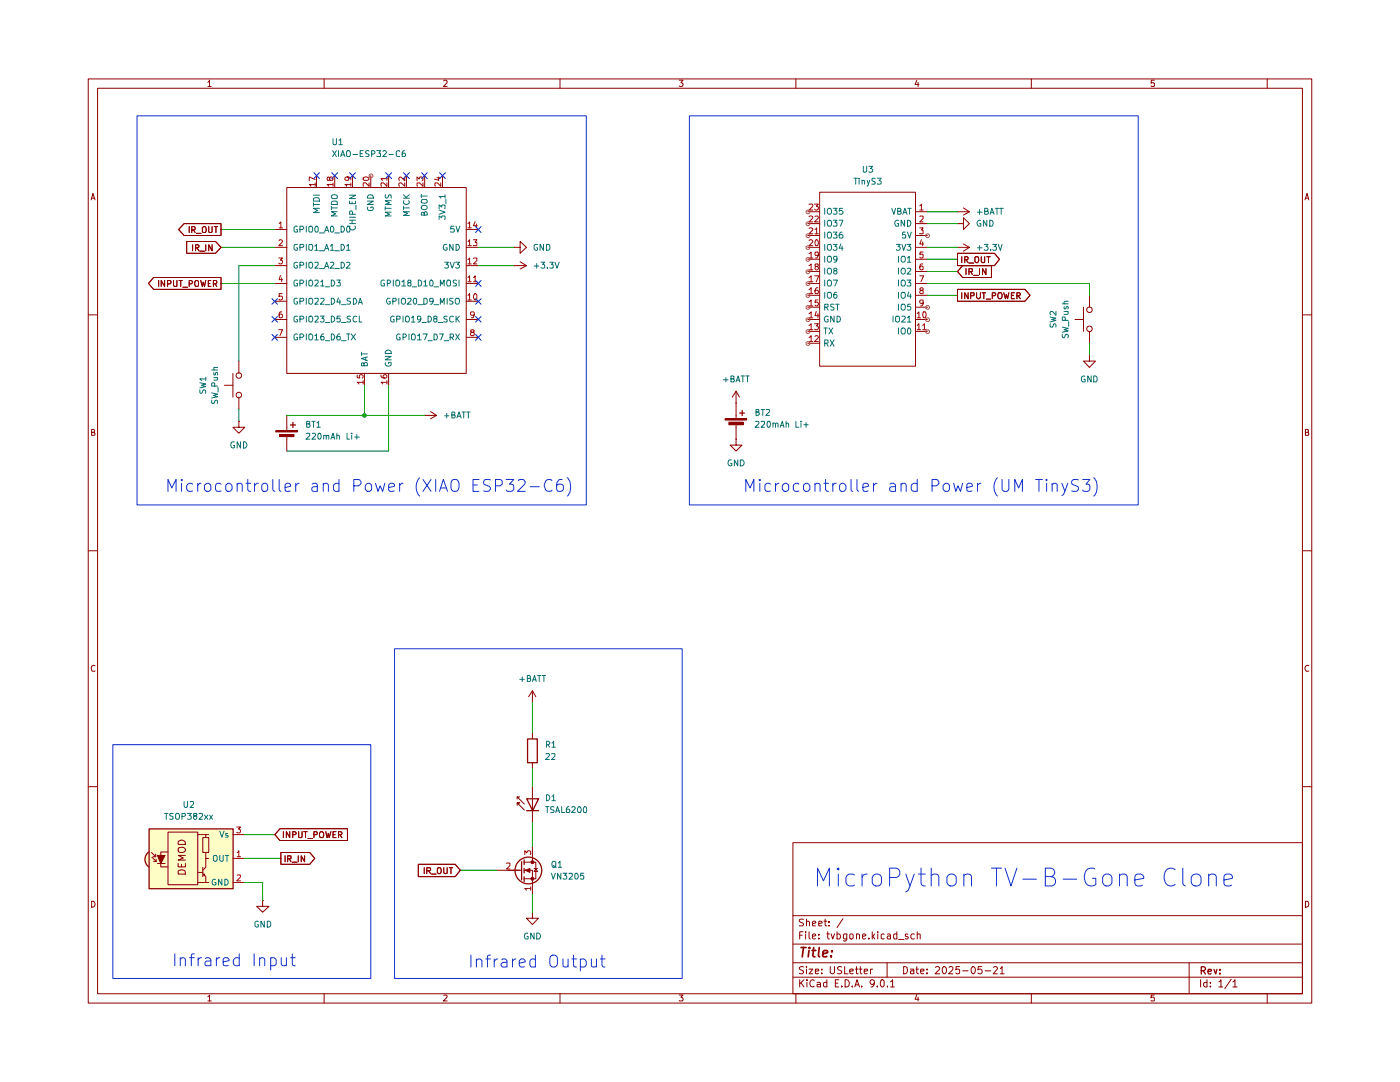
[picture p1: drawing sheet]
<svg xmlns="http://www.w3.org/2000/svg" width="279mm" height="216mm" viewBox="0 0 279 216" stroke-linecap="round" stroke-linejoin="round" font-family="sans-serif">
<g fill="none" stroke="#8e0000" stroke-width=".2">
<path d="M17.6 15.7h244.2v184.5h-244.2zM19.5 17.6h240.4v180.7h-240.4zM41.5 16.4l.3-.4v1.3M41.5 17.3h.7M64.7 15.7v1.9M88.6 16.2l.4-.2 .2 .1v.3l-.7 .9h.7M111.8 15.7v1.9M135.6 16h.7l-.4 .5 .3 .1 .1 .2-.1 .4h-.6M158.8 15.7v1.9M183 16l-.4 .8h.8M183.2 16.4v.9M205.8 15.7v1.9"/>
<path d="M230.4 16h-.6l-.1 .6h.7v.6h-.7M252.9 15.7v1.9M18.2 39.9l.3-1.3 .5 1.3M18.3 39.5h.6M260.4 39.9l.5-1.3 .3 1.3M260.5 39.5h.6M17.6 62.8h1.9M259.9 62.8h1.9M18.3 86.3l.5-.1v-.4l-.5-.1v1.2h.5l.2-.4-.4-.2M260.5 86.3l.6-.1v-.4l-.6-.1v1.2h.6l.1-.4-.3-.2M17.6 109.9h1.9M259.9 109.9h1.9"/>
<path d="M19 132.8h-.3a.67 .67 0 0 0-.5 .5 .67 .67 0 0 0 .3 .6h.5M261.2 132.8a.61 .61 0 0 0-.8 .4 .61 .61 0 0 0 .3 .7h.5M17.6 157h1.9M259.9 157h1.9M18.3 179.8h.4a.66 .66 0 0 1 .2 .8 .66 .66 0 0 1-.6 .4zM158.2 168.1h101.7v30.2h-101.7zM260.5 179.8h.4a.66 .66 0 0 1 .3 .8 .66 .66 0 0 1-.7 .4zM41.5 198.9l.3-.4v1.2M41.5 199.7h.7M64.7 198.3v1.9M88.6 198.6l.4-.1 .2 .4-.7 .8h.7M111.8 198.3v1.9"/>
<path d="M135.6 198.5h.7l-.4 .5 .4 .2v.4l-.2 .1-.5-.1M158.2 195h101.7M158.2 192.1h101.7M158.2 188.4h101.7M158.2 182.7h101.7M158.8 198.3v1.9M159.6 195.5v1.4M159.6 186.6h.5M159.9 196.1l.5 .8M160.3 185.9h-.7v1.5M160.4 193a.6 .6 0 0 0-.9 .1l.2 .4 .7 .4-.3 .4-.6-.1M160.4 183.5h-.8l-.1 .3 .7 .3 .2 .4-.2 .2h-.7"/>
<path d="M160.4 195.5l-.8 .8M160.8 185.9v.1M160.8 186.4v1M161 192.9v.1M161 184l.1-.2 .4 .1v.8M161 183.4v1.3M161 193.4v.9M161 195.5v.2M161 196v.9M161.5 193.4h.7l-.7 .9h.7M161.5 185.9v1.2l.2 .3M162.1 186.9l.7-.2-.2-.3h-.4l-.1 .7 .3 .3 .3-.1"/>
<path d="M162.1 184.3l.7-.2-.2-.3-.4 .1-.1 .7 .1 .1h.5M162.5 195.7a.55 .55 0 0 0-.7 0 .55 .55 0 0 0-.2 .6l.3 .5 .3 .1 .3-.1M162.7 193.8l.7-.1-.1-.3h-.6v.8h.6M163.1 196.1l.4-.1 .2 .2v.7M163.4 187.2v.2M163.4 186.4v.2M163.4 184.3l.7-.2-.1-.2h-.6v.8h.6M163.7 196.3l-.6 .1v.4h.6M164 194.1v.2M164 193.4v.1M164.4 183.8h.6M164.7 183.4v1.2l.1 .1h.2"/>
<path d="M165 196.1l-.4-.1-.3 .3 .1 .5h.6M165 195.5v1.4M165 186.4h.5M165.2 185.9v1.2l.2 .3h.1M165.4 184.7h.1M165.4 183.9v.2M165.7 192.9v1.2l.3 .2h.3l.2-.2v-1.2M165.9 186.4l.3 1 .3-1M166.7 196.2h.5M167 186.4h.5l.2 .3-.1 .6h-.6M167 185.9v1.5M167.4 195.5h-.7v1.4h.7"/>
<path d="M168 196.8v.1M168 193l-.6-.1-.3 .2a.74 .74 0 0 0 .8 .6l.1 .4a.6 .6 0 0 1-.9 .1M168.2 183.3l-1.2 1.8M168.6 192.9v1.4h.6M168.7 195.5a.73 .73 0 0 1 .8 .7 .73 .73 0 0 1-.8 .7zM169 186.4v1.1a.45 .45 0 0 1-.7 .2M169 186.4h-.4l-.3 .1v.7l.3 .2 .4-.1M169.6 193.8l.7-.1v-.3h-.6l-.1 .1 .1 .7h.6M169.6 186.5l.2-.1 .5 .1-.1 .8-.4 .1-.2-.2zM170.1 196.8v.1M170.6 196.9l.4-1.4 .5 1.4M170.7 193.4h.6"/>
<path d="M170.7 196.5h.7M170.9 192.9v1.3l.4 .1M170.9 186.5v-.1a.36 .36 0 0 1 .6 .2v.8M170.9 186.4v1M171.5 193.4h.5M171.7 192.9v1.2l.2 .2h.1M172 196.8v.1M172.1 186.9l.7-.2-.1-.3h-.4l-.2 .2 .1 .7h.5M172.5 193.8l.6-.1v-.3h-.5l-.1 .1 .1 .7h.5M173.4 187.2v.2M173.7 193.4v.9M174.1 185.9v1.5"/>
<path d="M174.2 193.4h-.3l-.2 .2M174.2 186.8l.4 .6M174.5 196.1l-.2 .2-.4 .1-.2-.3v-.4l.2-.2h.3l.3 .2-.1 .9-.3 .3h-.3M174.6 186.4l-.5 .5M175.1 196.8v.1M175.2 185.9v.1M175.2 186.4v1M175.9 195.6l.3-.1 .2 .2v1l-.2 .2a.78 .78 0 0 1-.6-.5 .78 .78 0 0 1 .3-.8zM176.4 186.4h-.3l-.2 .1v.7l.2 .2 .3-.1M177 192.1v2.9M177.1 196.8v.1M177.1 186.4h.5l.1 1"/>
<path d="M177.7 195.9l.4-.4v1.4M177.7 186.7l-.5 .1-.2 .2 .2 .4 .5-.1M177.7 196.9h.8M179 186.4h-.4l-.3 .3 .1 .6h.6M179 185.9v1.5M179.3 187.5h1.1M180.3 192.9h.4a.81 .81 0 0 1 .3 1.1l-.3 .3h-.4zM181.2 186.4h-.5v.4l.6 .2-.3 .4-.3-.1M181.7 193.4h.6l.1 .9M182.4 193.7l-.7 .1v.4h.7M182.5 186.4h-.5a.6 .6 0 0 0 0 1l.5-.1M182.8 193.4h.5"/>
<path d="M183 198.5l-.4 .9h.8M183 192.9v1.2l.3 .2M183 186.5l.3-.1h.3v1M183 185.9v1.5M183.2 199v.7M183.7 193.8l.7-.1-.1-.3h-.5l-.1 .1 .1 .7h.5M185 194.1v.2M185 193.4v.1M186.7 193l.6-.1 .2 .4-.9 1h.9M188.2 193l.2-.1a.75 .75 0 0 1 .5 .7 .75 .75 0 0 1-.5 .7 1.01 1.01 0 0 1-.2-1.3zM189.4 193l.2-.1 .5 .1 .1 .5-.9 .8h.9M191.5 192.9h-.7v.6l.1-.1 .5 .1 .1 .6-.2 .2h-.4l-.1-.2"/>
<path d="M192.1 193.7h1.1M194.1 192.9a.75 .75 0 0 1 .6 .7 .75 .75 0 0 1-.6 .7 .92 .92 0 0 1 0-1.4zM195.9 192.9h-.7v.6l.5-.1 .3 .3v.4l-.3 .2-.5-.2M196.6 193.7h1.1M198.3 193l.2-.1h.3l.2 .1 .1 .3-.9 1h.9M199.6 193.3l.4-.4v1.4M199.6 194.3h.8M205.8 198.3v1.9M230.4 198.5h-.6l-.1 .6 .2-.1h.3l.2 .1v.5h-.7M237.3 192.1v6.2M239.6 195.5v1.4M240.9 196.1l-.4-.1-.3 .3v.4l.3 .2 .4-.1"/>
<path d="M240.9 195.5v1.4M241.6 196.8v.1M241.6 196.1v.1M243.2 195.9l.5-.4v1.4M243.2 196.9h.8M245.7 195.4l-1.3 1.9M246 195.9l.5-.4v1.4M246 196.9h.9M252.9 198.3v1.9"/>
</g>
<path d="M239.7 193.7h.6l.3-.3v-.2l-.3-.3h-.6v1.5M240.1 193.7l.5 .7M241.1 193.8h.7l-.1-.4h-.5l-.1 .2 .1 .7h.5M242.3 193.4l.3 1 .3-1M243.5 194.2v.2M243.5 193.4v.2" fill="none" stroke="#8e0000" stroke-width=".25"/>
<path d="M159.9 189.1h1M160.4 189.1l-.3 1.8M161.5 189.7l-.2 1.2M161.5 189.1v.1M162.1 189.7h.7M162.4 189.1l-.2 1.6 .1 .1 .3 .1M163.5 189.1l-.2 1.6 .3 .2M164.3 190.3l.9-.2-.1-.4a.6 .6 0 0 0-.8 .2v.9h.7M165.9 190.8v.1M166 189.7v.2" fill="none" stroke="#8e0000" stroke-width=".34"/>
<g fill="#fefdc6">
<path d="M29.4 170.2l.2-.2 1.1 1.4-1.1 1.5a1.85 1.85 0 0 1-.2-2.7z"/>
<path d="M29.7 165.4h16.8v11.9h-16.8z"/>
</g>
<g fill="none" stroke="#8e0000" stroke-width=".2">
<path d="M57.2 37.4h35.8v37.1h-35.8zM63.2 35.1v2.3M66.8 35.1v2.3M70.4 35.1v2.3M74 35.1v2.3M77.6 35.1v2.3M81.1 35.1v2.3M84.8 35.1v2.3M88.3 35.1v2.3M163.6 38.4h19.1v34.7h-19.1zM30.6 55.4h13.5v2.3h-13.5l-1-1.1zM31.7 56v1.1"/>
<path d="M32.9 56v1.1l-.7-1.1v1.1M33.4 56.6h.6l.1-.1v-.4l-.1-.1h-.6v1.1M34.6 56v1l.2 .1h.5v-1.1M35.7 56h.7M36.1 56v1.1M36.5 57.3h.9M36.7 44.6h7.4v2.4h-7.4l-1.1-1.2zM37.3 48.2h5.7l1.1 1.2-1.1 1.1h-5.7zM37.8 56.6h.4l.2-.4-.2-.2h-.4v1.1M37.8 45.2v1.2M38.3 45.9h.5l.1-.2v-.3l-.1-.2h-.5v1.2M38.4 48.9v1.1"/>
<path d="M38.6 45.9l.3 .5M38.9 56.1l.2-.1 .5 .1v.9l-.1 .1h-.5l-.1-.3zM39 49.4h.6l.1-.4-.2-.1h-.5v1.1M39.2 46.6h.9M39.3 49.4l.4 .6M39.9 50.1h.9M40 56l.4 1.1 .2-.8 .2 .8 .3-1.1M40.4 45.4l.5-.2a.86 .86 0 0 1 .1 1.2h-.4l-.2-.2zM41.1 48.9v1.1M41.6 56.6h.3M41.7 45.2v1.2h.5l.1-1.2M42.1 56h-.5v1.1h.5"/>
<path d="M42.3 48.9v1.1l-.6-1.1v1.1M42.6 56.6h.5l.2-.1v-.4l-.2-.1h-.5v1.1M42.8 45.2h.6M42.9 56.6l.4 .5M43.1 45.2v1.2M54.9 56.6h2.3M54.9 53h2.3M54.9 45.8h2.3M54.9 49.4h2.3M93 56.6h2.5M93 53h2.5M93 45.8h2.5"/>
<path d="M93 49.4h2.5M102.6 53h.1M102.6 49.4h1.2v-1.2l1.3 1.2-1.3 1.1v-1.1M102.6 49.4h.1M102.6 53h2.5M103.8 52.2l1.3 .8M105.1 53l-1.3 .7M161.2 56.6h2.4M161.2 49.4h2.4M161.2 58.9h2.4M161.2 42.2h2.4M161.2 44.6h2.4"/>
<path d="M161.2 47h2.4M161.2 51.7h2.4M161.2 54.2h2.4M182.7 56.6h2.4M182.7 49.4h2.4M182.7 58.9h2.4M182.7 42.2h2.4M182.7 44.6h2.4M182.7 47h2.4M182.7 51.7h2.4M182.7 54.2h2.4M191.1 57.7h13.5l1 1.2-1 1.2h-13.5z"/>
<path d="M191.1 50.5h7.4l1 1.2-1 1.3h-7.4zM191.1 44.6h1.2v-1.2l1.2 1.2-1.2 1.2v-1.2M191.1 44.6h.1M191.1 49.4h.1M191.1 42.2h.1M191.1 49.4h2.4M191.1 42.2h2.4M191.9 51.2v1.2M191.9 58.4v1.2M192.1 53h5.8v2.4h-5.8l-1-1.2zM192.3 48.7l1.2 .7M192.3 41.5l1.2 .7"/>
<path d="M192.5 51.8h.5l.2-.4-.2-.2h-.5v1.2M192.8 51.8l.4 .6M192.8 53.6v1.2M193.2 58.4v1.2l-.7-1.2v1.2M193.4 54.2h.6l.1-.5-.7-.1v1.2M193.4 52.5h.9M193.5 49.4l-1.2 .7M193.5 42.2l-1.2 .7M193.7 59l.7-.1v-.4l-.7-.1v1.2M193.7 54.2l.4 .6M194.3 54.9h.9M194.7 51.2h.5v.2a.65 .65 0 0 1-.4 1l-.2-.2v-.8z"/>
<path d="M194.9 58.4v1l.3 .2h.2l.3-.2v-1M195.5 53.6v1.2M195.8 51.2v1l.3 .2 .4-.1v-1.1M196 58.4h.7M196.3 58.4v1.2M196.8 53.6v1.2l-.7-1.2v1.2M196.8 59.7h.9M196.9 51.2h.7M197.3 51.2v1.2M198 59l.6-.1 .1-.3-.2-.2h-.5v1.2M199.3 58.4h.5a.77 .77 0 0 1-.2 1.2l-.3-.1a.87 .87 0 0 1 0-1.1zM200.3 58.4l.4 1.2 .1-.8 .3 .8 .2-1.2"/>
<path d="M201.8 58.9h.5M202.4 58.4h-.6v1.2h.6M202.9 59l.6-.1 .1-.3-.1-.2h-.6v1.2M203.2 59l.4 .6M217.4 58.9v2.4M44.8 76.9h1.7M46.5 74.5v4.7M47.7 72.1v2.4M47.7 79.2v2.4M54.9 60.1h2.3M54.9 63.8h2.3M54.9 67.3h2.3"/>
<path d="M72.7 74.5v2.4M77.6 74.5v2.4M93 60.1h2.5M93 63.8h2.5M93 67.3h2.5M161.2 63.8h2.4M161.2 61.3h2.4M161.2 66.1h2.4M161.2 68.5h2.4M182.7 63.8h2.4M182.7 61.3h2.4M182.7 66.1h2.4"/>
<path d="M214.5 63.8h1.7M216.2 61.3v4.8M217.4 70.9v1.2h1.2l-1.2 1.2-1.2-1.2h1.2M217.4 70.9h.1M217.4 66.1v2.4M47.7 84.1v1.2h1.2l-1.2 1.1-1.2-1.1h1.2M47.7 84.1h.1M55 85.9h4.4v.3h-4.4zM55.8 86.7h2.9v.4h-2.9zM57.2 82.9v3M57.2 87v3M84.8 82.9h.1"/>
<path d="M84.8 82.9h2.3M85.9 82.1l1.2 .8M87.1 82.9l-1.2 .7M30.2 170.1l.9 .8M30.3 171l.9 .9M30.6 170.9h.5M30.6 171.9h.6M31.1 170.4v.5M31.2 171.4v.5M39.5 166.5h1.6M39.5 176.1h1.6M55.9 165.4h13.4v2.3h-13.4l-1-1.2z"/>
<path d="M56.6 165.9v1.2M57.8 165.9v1.2l-.7-1.2v1.2M58.4 166.5h.5l.2-.1-.1-.4-.6-.1v1.2M59.6 165.9l.1 1.2h.4l.2-.1v-1.1M60.6 165.9h.7M61 165.9v1.2M61.5 167.3h.9M62.7 166.5h.5v-.5l-.5-.1v1.2M63.8 166.1l.3-.2 .3 .1a.87 .87 0 0 1 0 1.1h-.5l-.1-.3zM65 165.9l.3 1.2 .2-.8 .2 .8 .3-1.2M66.5 166.5h.4M67.1 165.9h-.6v1.2h.6"/>
<path d="M67.6 166.5h.5l.1-.1v-.4l-.6-.1v1.2M67.8 166.5l.4 .6"/>
<circle cx="47.7" cy="78.8" r=".55"/>
<circle cx="47.7" cy="74.9" r=".55"/>
<circle cx="217.4" cy="65.6" r=".55"/>
<circle cx="217.4" cy="61.8" r=".55"/>
</g>
<g fill="none" stroke="#b10000" stroke-width=".2">
<path d="M62.9 36.8h-1.2l.4 .4M62.9 35.8l-1.2-.5v.8M62.9 36.5v.7M65.8 35.6l.2-.3 .4 .1 .1 .2-.1 .4h-.5l-.2-.6h-.3v.6h.3l.1-.2M66.5 36.8h-1.2l.3 .4M66.5 36.5v.7M69.3 35.3l.3 .3-.1 .4h-.5l-.2-.4a.81 .81 0 0 1 1.2 0v.3M70 36.8h-1.2l.4 .2v.2M70 36.5v.7M72.5 35.5a.75 .75 0 0 1 1.2 .2l-.3 .3h-.8l-.1-.2zM73.7 36.5v.7l-.7-.7-.5 .1 .1 .6M77.2 36.5v.7l-.7-.7h-.4v.7"/>
<path d="M77.2 35.6h-1.2l.4 .4M77.2 35.3v.7M80.8 36.5v.7l-.7-.7h-.3l-.2 .2v.3l.2 .2M80.8 35.3v.8l-.9-.8-.3 .3 .2 .4M83.2 36.1v-.8l.5 .4v-.3l.5-.1 .2 .3v.3l-.2 .2M84.4 36.5v.7l-.7-.7-.5 .1 .1 .6M87.2 35.5h.8M87.5 35.3v.7l-.8-.3M88 36.5v.7l-.7-.7h-.4v.7M55.6 51.5h.8l-.4 .4 .3 .1 .1 .4-.3 .3h-.3l-.2-.2M55.7 44.6l.3-.3v1.2M55.7 48l.4-.2 .3 .4-.8 .8h.8"/>
<path d="M55.7 45.5h.7M56 54.9l-.3 .9h.7M56.2 55.5v.7M56.3 58.6h-.6v.6l.5-.1 .2 .2v.3l-.3 .3-.4-.2M93.4 44.6l.3-.3v1.2M93.4 48.2l.3-.4v1.2M93.4 51.8l.3-.3v1.2M93.4 55.4l.3-.4v1.2M93.4 58.9l.3-.3v1.3M93.4 45.5h.7M93.4 49h.7M93.4 52.7h.7"/>
<path d="M93.4 56.2h.7M93.4 59.9h.7M94.5 47.8h.7l-.4 .5 .4 .1v.5h-.7M94.5 51.6h.7v.4l-.7 .7h.7M94.5 55.4l.3-.4v1.2M94.5 56.2h.7M94.7 58.7l.2-.1 .3 .2v.8l-.3 .3a.71 .71 0 0 1-.2-1.2zM94.8 44.2l-.3 .8h.7M95.1 44.7v.8M161.5 40.8l.6-.1 .1 .2-.1 .3-.6 .7h.7M161.5 43.2l.5-.1 .2 .2-.7 1h.7M161.5 45.6l.5-.1 .2 .2-.7 1h.7"/>
<path d="M161.5 48l.1-.2h.4l.2 .3-.7 .9h.7M161.5 50.6l.4-.3v1.2M161.5 53l.4-.3v1.1M161.5 55.4l.4-.4v1.2M161.5 57.7h.1l.3-.3v1.2M161.5 56.2h.7M161.5 51.5h.7M161.5 53.8h.7M161.5 58.6h.7M162.6 40.7h.7l-.4 .4 .3 .1 .1 .2-.1 .4-.5 .1-.1-.2M162.6 55h.8l-.5 1.2M162.6 43.2l.5-.1 .2 .3-.7 .9h.7"/>
<path d="M162.6 45.8l.4-.3v1.2M162.6 46.7h.7M162.9 47.8a.75 .75 0 0 1 .3 1.2h-.4l-.2-.4 .1-.6zM162.9 53.2l-.3-.3 .1-.2h.5l.1 .2-.2 .3a.36 .36 0 0 0-.5 .4 .36 .36 0 0 0 .6 .2 .36 .36 0 0 0 0-.5l-.1-.1M163.2 57.4h-.2a.93 .93 0 0 0-.3 1.2h.5l.1-.5-.1-.2h-.5l-.1 .2M163.2 59.9h-.5l-.1 .5h.6v.6h-.4l-.2-.1M163.3 50.8l-.1 .2h-.5l-.1-.2 .1-.5 .5 .1a.85 .85 0 0 1-.2 1.1h-.3M183.6 41.1l.3-.4v1.2M183.6 43.2h.6v.4l-.6 .7h.6M183.6 45.5h.6l-.3 .4 .3 .2v.5h-.6M183.6 55h.7l-.5 1.2M183.6 41.9h.6"/>
<path d="M183.8 57.9l-.2-.2 .2-.3h.3l.1 .4-.4 .1-.2 .3 .1 .4 .5-.1v-.4l-.1-.2M183.9 47.8l-.3 .9h.7M184.1 52.7h-.4l-.1 .9 .2 .2h.4v-.5l-.1-.2h-.3l-.2 .2M184.1 48.3v.7M184.2 50.3h-.6v.5h.6v.5l-.1 .2h-.4l-.1-.2M55.6 65.8h.8l-.5 1.2M56.2 62.2h-.3l-.2 .3v.8a.42 .42 0 0 0 .6 0 .42 .42 0 0 0 0-.6h-.4l-.2 .2M71.3 74.8v.6h.5v-.6h.6l.1 .5-.2 .1M72.5 76.3h-1.2l.3 .3M72.5 75.9v.7M76 74.8l.1 .5 .9 .1a.35 .35 0 0 0 .2-.3 .35 .35 0 0 0-.2-.3h-.3l-.2 .2v.4h.2M77.2 76.3h-1.2l.4 .3"/>
<path d="M77.2 75.9v.7M94.1 66.3l-.2-.3 .2-.2 .5 .1v.3a.48 .48 0 0 0-.6 .2 .48 .48 0 0 0 .1 .6h.4l.2-.2v-.3l-.3-.2M94.7 62.7l-.2 .2h-.4l-.2-.2v-.3l.2-.2h.4a.88 .88 0 0 1-.2 1.2h-.2M161.5 60.2l.4-.3v1.1M161.5 62.6l.4-.4v1.2M161.5 64.9l.4-.3v1.2M161.5 67.3h.1l.3-.3v1.2M161.5 61h.7M161.5 63.4h.7M161.5 65.8h.7M161.5 68.2h.7M162.6 64.6h.7l-.4 .4 .3 .1 .1 .2-.1 .4h-.6"/>
<path d="M162.6 67.1l.5-.1 .2 .3-.7 .9h.7M162.9 62.1l-.3 .9h.8M163.2 62.6v.8M183 62.6l.4-.4v1.2M183 64.9l.4-.3v1.2M183 63.4h.7M183 65.8h.7M184.1 64.9l.4-.3v1.2M184.1 65.8h.7M184.2 60.4l-.1 .1h-.4l-.1-.1v-.4l.1-.1h.5v.8l-.1 .3h-.4M184.2 62.3l.5-.1a.91 .91 0 0 1-.1 1.2l-.4-.1z"/>
</g>
<g fill="none" stroke="#0a7070" stroke-width=".2">
<path d="M62.6 39.6l.2-.1h.7l.3 .3v.3h-1.2zM62.6 38.9h1.2M66.1 39.1a.86 .86 0 0 1 1.2-.1v.5l-.2 .1h-.8zM69.8 38.9h1.2l-1.2 .7h1.2M73.5 38.9h.8l.2 .6h-1.2zM77 38.9v.6h.4l.2-.6h.3h.2v.6M80.5 39.5h1.2M80.5 38.9l.7 .6M81.7 38.9l-.7 .5M84.1 38.8v.7M84.1 39.1h1.2M84.2 39.8h.9l.2 .5a.65 .65 0 0 1-.7 .3 .65 .65 0 0 1-.5-.6z"/>
<path d="M88.8 39.2h-1.2l.4 .3M88.8 38.9v.6M89 39.8v.8M59.4 45.2l-.4-.1-.3 .4v.6l.1 .2h.6v-.5h-.2M59.4 48.8h-.6l-.1 .2v.6l.1 .3h.6v-.5h-.2M59.4 52.4a.45 .45 0 0 0-.7 .2v.7a.45 .45 0 0 0 .7 .1v-.4h-.2M59.4 56l-.4-.1-.3 .3v.6l.1 .3h.6v-.5h-.2M59.4 59.5h-.6l-.1 .3v.6l.1 .2h.6v-.4h-.2M59.9 45.8h.5l.2-.4-.2-.3h-.5v1.2M59.9 49.4l.6-.1 .1-.4-.1-.1h-.6v1.2M59.9 52.9h.6l.1-.2-.1-.3-.6-.1v1.2M59.9 56.6h.5l.2-.5-.2-.2h-.5v1.2"/>
<path d="M61.1 45.1v1.2M61.1 48.8v1.2M61.1 52.3v1.2M61.1 55.9v1.2M61.1 59.5v1.2M61.6 45.3l.5-.2a.86 .86 0 0 1 .1 1.2h-.4l-.2-.2zM61.6 48.9l.2-.1h.4a.86 .86 0 0 1-.1 1.2l-.5-.2zM61.6 52.5l.5-.2a.65 .65 0 0 1 .3 .7 .65 .65 0 0 1-.5 .5l-.3-.2zM61.6 56l.5-.1a.86 .86 0 0 1 .1 1.2h-.4l-.2-.2zM61.6 59.7l.2-.2h.4a.86 .86 0 0 1-.1 1.2l-.5-.2zM62.6 40.5v.6M62.6 40.8h1.2"/>
<path d="M62.8 49.1l.4-.3v1.2M62.8 52.4h.7v.4l-.7 .7h.7M62.8 56l.2-.1h.3l.2 .1v.4l-.7 .7h.7M62.8 59.6h.7v.4l-.7 .7h.7M62.8 50h.7M63 45.2l.2-.1 .3 .3v.7l-.2 .2h-.3l-.2-.4zM63.8 41.6h-1.2l.8 .4-.8 .4h1.2M63.8 46.5h.9M63.8 50h.9M63.8 53.6h.9M64 56.2l.3-.3v1.2M64 59.6l.6-.1 .1 .4-.8 .8h.8"/>
<path d="M64 57.1h.7M64.8 46.3l.4-1.2 .4 1.2M64.8 50l.4-1.2 .4 1.2M64.8 53.5l.4-1.2 .4 1.2M64.9 46h.5M64.9 49.6h.5M64.9 53.2h.5M64.9 57.2h.9M66 49.1l.3-.3v1.2M66 52.4l.4-.1 .2 .4-.7 .8h.7M66 50h.6M66.1 55.9a.66 .66 0 0 1 .7 .4 .66 .66 0 0 1-.3 .8h-.4z"/>
<path d="M66.1 59.5h.4a.66 .66 0 0 1 .3 .8 .66 .66 0 0 1-.7 .4zM66.1 41.1v.7M66.1 41.5h1.2M66.2 45.1a.71 .71 0 0 1 .3 1.2h-.4l-.1-.2v-.7zM66.2 40.3l.3-.2h.6l.2 .2v.5h-1.2zM66.8 46.5h.9M66.8 50h.9M66.8 53.6h.9M67.2 55.9h.7l-.3 .5 .3 .1v.5h-.7M67.3 42.2h-1.2l.9 .5-.9 .4h1.2M67.6 59.4l-.4 .9h.8M67.8 59.9v.8"/>
<path d="M68.1 45.1a.66 .66 0 0 1 .6 .5 .66 .66 0 0 1-.2 .7h-.4zM68.1 48.8h.4a.66 .66 0 0 1 .2 .7 .66 .66 0 0 1-.6 .5zM68.1 52.3a.6 .6 0 0 1 .7 .6 .6 .6 0 0 1-.7 .6zM69.2 49.1l.3-.3v1.2M69.2 52.4l.4-.1 .2 .4-.7 .8h.7M69.2 50h.6M69.4 45.1a.75 .75 0 0 1 .3 1.2h-.4l-.1-.4 .1-.6zM69.8 40.1v.5h1.2v-.5M69.8 44.6h1.2M69.8 43.9h1.2M69.8 43.3h1.2M69.8 45.1v.5a.66 .66 0 0 0 .7 .3 .66 .66 0 0 0 .5-.6l-.2-.2"/>
<path d="M69.9 59.5h-.5l-.1 .2 .1 .3 .5 .2v.3l-.1 .2-.5-.1M70.3 40.3v.3M70.3 43.9v.7M70.4 42.8l-.1-.6-.4-.1-.1 .1v.6h1.2M70.5 59.5h.5a.66 .66 0 0 1 .2 .8 .66 .66 0 0 1-.7 .4zM71 41v.8M73.3 40.1h1.2l-1.2 .7h1.2M73.4 41.3a.45 .45 0 0 0 .2 .7h.7a.45 .45 0 0 0 .1-.7h-.4v.2M76.7 56l-.3-.1-.4 .3v.6l.2 .3h.5v-.5h-.2M76.9 41.2v.7M76.9 41.6h1.2M77.3 56.6h.4l.3-.5-.3-.2h-.4v1.2"/>
<path d="M77.8 59.5h-.4a.67 .67 0 0 0-.3 .7 .67 .67 0 0 0 .5 .5l.3-.2v-.3h-.3M78.1 42.3h-1.2l.8 .5-.8 .3h1.2M78.1 40h-1.2l.8 .5-.8 .3h1.2M78.5 55.9v1.2M79 56l.5-.1a.86 .86 0 0 1 .1 1.2h-.4l-.2-.2zM79.6 59.5v1.2M80.2 56.2h.1l.3-.3v1.2M80.2 57.1h.7M80.3 59.5h.5a.77 .77 0 0 1-.2 1.2l-.3-.1a.87 .87 0 0 1 0-1.1zM80.5 41.5h1.2M80.5 41.1v.7M80.6 40l-.1 .6a.67 .67 0 0 0 .7 .2 .67 .67 0 0 0 .5-.5l-.2-.3"/>
<path d="M81.4 59.6l.6-.1v.4l-.7 .8h.7M81.6 56.4h-.2a.31 .31 0 0 1 .1-.4 .31 .31 0 0 1 .5 0v.4h-.4l-.2 .2v.5h.6v-.5l-.2-.2M81.7 42.2h-1.2l.9 .4-.9 .4h1.2M82.3 57.2h.8M82.6 59.5h.4l.1 .2v.8l-.2 .2a.71 .71 0 0 1-.3-1.2zM83.5 55.9a.66 .66 0 0 1 .6 .4 .66 .66 0 0 1-.2 .8h-.4zM84.2 41.1l.6-.1 .5 .3a.6 .6 0 0 1-.6 .5 .6 .6 0 0 1-.6-.5zM84.6 56.2h.2l.1-.3v1.2M84.6 59.5h.5l.2 .3v.6l-.4 .3h-.3zM84.6 57.1h.7M84.7 42.6l.1-.4 .4 .1 .1 .2v.4h-1.2l.1-.5h.4l.1 .5M86 55.9a.71 .71 0 0 1 .3 1.2h-.4l-.1-.2v-.8z"/>
<path d="M86.6 57.2h.9M87.6 43.8v-.7l.5 .3 .1-.3h.5v.7M87.6 41.9l1.2 .4-1.2 .5M87.6 41.7v-.8l.5 .4v-.3h.7l-.1 .7M87.9 57.1v-1.2l.3 .8 .4-.8v1.2M88.7 52.3h.8l-.4 .4 .3 .1 .1 .2-.1 .4h-.7M89.2 48.8h-.5a.67 .67 0 0 0-.2 .6 .67 .67 0 0 0 .5 .6l.2-.2v-.4h-.2M89.2 59.5v1.2M89.4 55.9l.5 .1v.9l-.2 .2h-.4a.86 .86 0 0 1 .1-1.2zM89.8 52.3l.5 1.2 .4-1.2M90.4 48.8v1.2l-.7-1.2v1.2M90.4 59.5l-.7 .1v.3l.7 .5-.2 .3-.5-.1"/>
<path d="M90.6 45.1h-.6l-.1 .6 .6-.1 .2 .2v.3l-.2 .2-.6-.1M90.9 52.3h.8l-.4 .4 .4 .3-.1 .4h-.7M91 45.1l.4 1.2 .4-1.2M91 48.8h.4a.66 .66 0 0 1 .3 .7 .66 .66 0 0 1-.7 .5zM91 59.5h.5a.77 .77 0 0 1-.1 1.2l-.4-.1a.87 .87 0 0 1 0-1.1zM91.1 56h-.6v.4l.5 .2 .1 .3-.1 .2h-.6M91.6 55.9v1.2M164.6 41.6v1.2M164.6 43.9v1.2M164.6 46.3v1.2M164.6 48.8v1.2M164.6 51.1v1.2"/>
<path d="M164.6 53.5v1.2M164.6 55.9v1.2M164.6 58.3v1.2M165.2 53.7l.2-.2a.6 .6 0 0 1 .6 .6 .6 .6 0 0 1-.6 .6l-.3-.4zM165.3 41.7l.1-.1a.6 .6 0 0 1 .6 .6 .6 .6 0 0 1-.6 .6l-.3-.5zM165.3 44h.5a.87 .87 0 0 1 0 1.1h-.5a.87 .87 0 0 1 0-1.1zM165.3 46.4h.5a.87 .87 0 0 1 0 1.1h-.5a.87 .87 0 0 1 0-1.1zM165.3 48.8h.5a.77 .77 0 0 1-.2 1.2l-.3-.1a.87 .87 0 0 1 0-1.1zM165.3 51.1h.5l.1 .5v.6l-.3 .1-.3-.1-.2-.3zM165.3 56h.5a.87 .87 0 0 1 0 1.1h-.5a.87 .87 0 0 1 0-1.1zM165.3 58.3h.5a.77 .77 0 0 1-.2 1.2l-.3-.1a.87 .87 0 0 1 0-1.1zM166.3 41.6h.7l-.4 .4 .4 .1v.6h-.7"/>
<path d="M166.3 43.9h.7l-.4 .5h.4v.2v.5l-.7-.1M166.3 46.3h.7l-.4 .5h.4v.7l-.7-.1M166.3 48.8h.7l-.4 .4 .4 .1v.6l-.5 .1-.2-.2M166.3 55.9h.8l-.5 1.2M166.6 54l-.2-.2a.35 .35 0 0 1 .3-.3 .35 .35 0 0 1 .3 .3l-.2 .2a.36 .36 0 0 0-.4 .4 .36 .36 0 0 0 .5 .3 .36 .36 0 0 0 .1-.6l-.2-.1M167 58.3h-.4l-.1 .3v.8h.5v-.4a.35 .35 0 0 0-.3-.3 .35 .35 0 0 0-.3 .3M167 51.6l-.2 .3-.3-.1v-.7h.5v.2l-.1 .9-.4 .1M167.5 43.9h.7l-.5 1.2M167.8 48.7l-.3 .8h.7M168.1 46.3l-.5 .2-.1 .8 .1 .2h.5l.1-.2v-.3l-.1-.2h-.5l-.1 .2M168.1 49.1v.9M168.1 41.6h-.5l-.1 .6 .1-.2h.4l.2 .2-.1 .5h-.6"/>
<path d="M178 41.6l.4 1.2 .3-1.2M178.9 48.8h.8l-.5 .4 .4 .1 .1 .4-.3 .3h-.3l-.2-.2M179.2 42.2h.4l.2-.3-.1-.2-.5-.1v1.2h.5l.1-.1v-.5h-.2M179.3 44a.61 .61 0 0 0-.7 .3 .61 .61 0 0 0 .2 .8h.5v-.5h-.2M179.3 51.1v1.2M179.3 53.5v1.2M179.3 55.9v1.2M179.3 58.3v1.2M179.9 53.7l.3-.2a.6 .6 0 0 1 .5 .6 .6 .6 0 0 1-.5 .6l-.4-.4zM179.9 56l.3-.1 .3 .1a.87 .87 0 0 1 0 1.1h-.5l-.2-.4zM180 48.8l.3 1.2 .5-1.2M180 51.1h.5l.2 .5-.1 .6-.3 .1-.3-.1-.2-.3z"/>
<path d="M180 58.3h.5a.77 .77 0 0 1-.2 1.2l-.3-.1a.87 .87 0 0 1 0-1.1zM180.2 42.8l.4-1.2 .4 1.2M180.3 42.4h.5M180.5 43.9v1.2l-.7-1.2v1.2M180.7 46.3h-.5l-.1 .6 .6-.1v.7l-.6-.1M181 48.8h.8l-.4 .4 .3 .1v.6l-.5 .1-.2-.2M181 55.9h.8l-.4 .5h.3v.7l-.7-.1M181.1 43.9a.66 .66 0 0 1 .7 .5 .66 .66 0 0 1-.3 .7h-.4zM181.1 46.3l.4 1.2 .4-1.2M181.1 51.5l.3-.4v1.2M181.1 53.6l.4-.1 .3 .3-.8 .9h.8M181.1 52.3h.7"/>
<path d="M181.2 41.6h.7M181.4 58.3l-.3 .8h.8M181.5 41.6v1.2M181.7 58.7v.8M59.4 63.2a.45 .45 0 0 0-.7 .1v.7a.45 .45 0 0 0 .7 .2v-.4h-.2M59.4 66.7l-.4-.1-.3 .4v.6l.1 .2h.6v-.5h-.2M59.9 60.1l.6-.1 .1-.3-.1-.2h-.6v1.2M59.9 63.7h.6l.1-.2-.1-.3-.6-.1v1.2M59.9 67.3h.5l.2-.4-.2-.3h-.5v1.2M61.1 63.1v1.2M61.1 66.6v1.2M61.6 63.2l.5-.1a.65 .65 0 0 1 .3 .7 .65 .65 0 0 1-.5 .5l-.3-.2z"/>
<path d="M61.6 66.8l.5-.2a.86 .86 0 0 1 .1 1.2h-.4l-.2-.2zM62.8 63.2h.7v.4l-.7 .7h.7M62.8 67h.2l.2-.4v1.2M62.8 67.8h.7M63.9 63.1h.8l-.4 .4 .3 .1v.6h-.7M64.6 66.6h-.3a.93 .93 0 0 0-.2 1.2h.5l.1-.5-.1-.2h-.5l-.1 .2M64.9 60.8h.9M64.9 64.3h.9M64.9 68h.9M66.1 63.1a.6 .6 0 0 1 .7 .6 .6 .6 0 0 1-.7 .6zM66.1 66.6a.66 .66 0 0 1 .7 .5 .66 .66 0 0 1-.3 .7h-.4zM67.8 66.6l-.4 .2-.2 .8 .2 .2 .5-.1-.1-.6h-.4l-.2 .2"/>
<path d="M67.9 63.1h-.6l-.1 .6 .2-.2h.3l.2 .2v.5h-.7M68.2 60.8h.9M68.2 64.3h.9M68.2 68h.9M69.2 66.6h.6M69.5 66.6v1.2M69.9 63.2l-.4-.1-.2 .2 .2 .4 .4 .1v.4h-.6M70.1 66.6l.9 1.2M71 66.6l-.9 1.2M71.2 63.2l-.2-.1a.6 .6 0 0 0-.6 .6 .6 .6 0 0 0 .6 .6l.2-.1M71.5 60.7l.4-1.2 .4 1.2M71.6 60.4h.6"/>
<path d="M71.7 63.1v1.2h.5M72.1 70.3v.7M72.1 70.6h1.2M72.6 72.6l.3-.3 .3 .1 .1 .2v.4h-1.2v-.5h.5v.5M73 71.3v.6M73.3 71.2l-1.2 .3 1.2 .5M76.9 71.1h1.2l-1.2 .7h1.2M77 72.4l-.1 .1a.66 .66 0 0 0 .5 .6 .66 .66 0 0 0 .7-.3l-.1-.5h-.4v.3M77 70.1l.4-.3 .4 .1 .3 .2v.4h-1.2zM78.4 60.1l.6-.1v-.5h-.6v1.2M78.7 63.2a.45 .45 0 0 0-.7 .1v.7a.45 .45 0 0 0 .7 .2v-.4h-.2M79.2 63.7h.6v-.5l-.6-.1v1.2"/>
<path d="M79.8 66.7l-.3-.1-.3 .4v.6l.1 .2h.5v-.5h-.1M80.4 67.3h.5l.2-.4-.2-.3h-.5v1.2M80.4 63.1v1.2M80.9 63.2l.5-.1a.65 .65 0 0 1 .3 .7 .65 .65 0 0 1-.5 .5l-.3-.2zM81.6 66.6v1.2M82.1 63.4l.4-.3v1.2M82.1 66.8l.5-.2a.86 .86 0 0 1 .1 1.2h-.4l-.2-.2zM82.1 64.3h.7M83.3 67h.2l.2-.4v1.2M83.3 67.8h.8M83.4 60.8h.9M84 63.6l-.3 .2h-.2l-.2-.1v-.5l.4-.1 .3 .2-.2 .9-.4 .1"/>
<path d="M84.2 64.3h.9M84.4 66.6h.9l-.5 1.2M85.4 63.1a.6 .6 0 0 1 .7 .6 .6 .6 0 0 1-.7 .6zM85.4 68h.9M86.4 60l-.1 .2h-.4l-.1-.6 .5-.1 .1 .2-.1 .8-.4 .2M86.6 66.6a.66 .66 0 0 1 .7 .5 .66 .66 0 0 1-.3 .7h-.4zM86.6 60.8h.9M86.8 63.6l-.3-.3a.42 .42 0 0 1 .7-.1v.3l-.2 .1a.35 .35 0 0 0-.5 .4 .35 .35 0 0 0 .6 .2l.1-.5-.2-.1M87.5 64.3h.9M87.7 66.6h.8l-.5 1.2M87.9 60.7v-1.2l.3 .9 .4-.9v1.2M88.6 68h1"/>
<path d="M89.2 63.2l-.4-.1-.2 .2 .2 .4 .4 .1v.4h-.6M89.8 67.3l.6-.1 .1-.4-.2-.2h-.5v1.2M90.1 67.3l.4 .5M90.5 63.2h-.1a.45 .45 0 0 0-.7 .1v.7a.52 .52 0 0 0 .8 .2M90.9 66.6l.8 1.2M91 63.1v1.2M91.2 63.6l.5 .7M91.7 63.1l-.7 .7M91.7 66.6l-.8 1.2M164.4 65.4h.7M164.6 61.3l.7-.1v-.4l-.7-.1v1.2M164.6 68.5h.5l.2-.2v-.3l-.2-.2h-.5v1.3"/>
<path d="M164.8 65.4v1.2M164.9 61.3l.4 .6M164.9 68.5l.4 .6M165.3 63.2a.55 .55 0 0 0-.8 .5 .55 .55 0 0 0 .8 .5v-.4h-.2M165.4 65.4l.8 1.2M165.7 67.8l.8 1.3M166.2 65.4l-.8 1.2M166.5 60.7h-.6l-.1 .4a.57 .57 0 0 1 .6 .7h-.6M166.5 63.1v1.2l-.7-1.2v1.2M166.5 67.8l-.8 1.3M166.8 60.7h.7M167 63.1l.6 .1 .1 .4-.1 .5-.3 .2h-.3z"/>
<path d="M167.1 60.7v1.2M178.2 63.1v1.2M178.7 63.2l.3-.1 .5 .1v.9l-.3 .2-.5-.2zM179.3 60.7v1.2M179.3 65.4v1.2M179.9 65.6l.3-.2 .3 .1a.87 .87 0 0 1 0 1.1h-.5l-.2-.3zM180 60.7h.5a.77 .77 0 0 1-.2 1.2l-.3-.1a.87 .87 0 0 1 0-1.1zM180 63.2l.4-.1 .3 .3-.8 .9h.8M181.1 63.4l.3-.3v1.2M181.1 64.3h.7M181.4 65.4a.75 .75 0 0 1 .2 1.2h-.3l-.2-.4 .1-.6zM181.7 60.7h-.5l-.1 .5h.6v.6h-.6"/>
</g>
<path d="M55 86.1h4.4M58 84.8h1M58.5 84.3v1M29.7 170a1.85 1.85 0 0 0 0 3" fill="none" stroke="#8e0000" stroke-width=".25"/>
<path d="M55.8 86.9h2.9" fill="none" stroke="#8e0000" stroke-width=".42"/>
<path d="M31.4 170.7h1.5l-.8 1.6z" fill="#8e0000"/>
<g fill="none" stroke="#8e0000" stroke-width=".2">
<path d="M144.7 83.6h4.3v.2h-4.3zM146.9 87.6v1.2h1.2l-1.2 1.2-1.2-1.2h1.2M146.9 87.6h.1M106.3 137.8l-.8 1.2M106.3 137.8l.6 1.2M106.3 137.8v2.4M103.2 159v.4M103.7 159h-.5l1.4 1.4M106.3 140.2h.1M106.3 146.2v1.2M106.3 152.1v1.2M106.3 157v7.2"/>
<path d="M31.4 170.7h1.5l-.8 1.6zM31.4 172.3h1.5M33.5 166h6v10.5h-6zM33.5 170h-1.4v3h1.4M35.6 173.8a.89 .89 0 0 1 1.4 .3v.3h-1.4zM35.6 172.3v.7h1.4v-.7M35.6 169.3a.95 .95 0 0 1 1.4 .1v.4a.96 .96 0 0 1-1.4 0zM35.6 168a.79 .79 0 0 1 .9-.3 .79 .79 0 0 1 .5 .8h-1.4zM36.2 172.5v.5M37 170.7h-1.4l1 .5-1 .4h1.4M39.5 174.1h1M40.5 167.1h1.2v3h-1.2z"/>
<path d="M40.5 174.3l.6 .6v1.2h.6M40.5 173.1v1.8M40.8 174.4v.3h-.2M41.1 170.1v1.2M41.7 171.3h-.6v1.8l-.6 .6M41.7 166.5h-.6v.6M46.5 166.5h2.4M46.5 171.3h2.4M46.5 176.1h2.4M52.4 179.7v1.1h1.3l-1.3 1.2-1.2-1.2h1.2M52.4 179.7h.1M56 170.1h5.8l1 1.2-1 1.2h-5.8z"/>
<path d="M56.9 170.8v1.2M57.4 171.4l.7-.1v-.4l-.7-.1v1.2M57.7 171.4l.4 .6M58.3 172h1M59.5 170.8v1.2M60.8 170.8v1.2l-.7-1.2v1.2M103.2 160.7v-.5h.5h-.5l1.4 1.4"/>
</g>
<path d="M144.7 83.7h4.3M105.1 159.4h2.4l-1.2 2.4zM105.3 147.4h1.9v4.8h-1.9zM29.8 165.4h16.7v11.9h-16.7zM105.1 161.8h2.4" fill="none" stroke="#8e0000" stroke-width=".25"/>
<path d="M47.2 165h.8l-.4 .4 .3 .1v.6h-.7M47.3 170.1l.4-.3v1.1M47.3 174.7l.6-.1 .1 .3-.8 .9h.8M47.3 170.9h.7" fill="none" stroke="#b10000" stroke-width=".2"/>
<path d="M42.6 170.9l.2-.2h.4a.86 .86 0 0 1-.1 1.2l-.5-.2zM43 175.5l-.2-.1a.61 .61 0 0 0-.5 .7 .61 .61 0 0 0 .5 .5l.3-.1v-.4h-.3M43.9 165.9l.4 1.1 .4-1.1M43.9 170.7v.9l.2 .3 .4-.2v-1M44.3 175.4v1.2l-.7-1.2v1.2M44.9 175.4a.6 .6 0 0 1 .7 .6 .6 .6 0 0 1-.7 .6zM45 170.7h.6M45.3 170.7v1.2M45.5 166.3h-.5v.3l.5 .1 .1 .2-.1 .1h-.5" fill="none" stroke="#0a7070" stroke-width=".2"/>
<path d="M145.5 84.2h2.8v.6h-2.8z" fill="#8e0000"/>
<g fill="none" stroke="#8e0000" stroke-width=".2">
<path d="M146.9 78.1v5.5M146.9 78.1l-.8 1.1M146.9 78.1l.7 1.1M145.5 84.2h2.8v.6h-2.8zM146.9 80.4h.1M146.9 84.5v3.1M83.5 172.5h7.3l1.1 1.2-1.1 1.2h-7.3zM84.7 173.1v1.2M85.2 173.7h.6l.1-.4-.1-.2h-.6v1.2M85.5 173.7l.4 .6M86.1 174.4h.9M87.3 173.3l.2-.2h.4l.1 .2a.65 .65 0 0 1-.5 1l-.2-.1z"/>
<path d="M88.6 173.1v1a.42 .42 0 0 0 .6 .1v-1.1M89.7 173.1h.6M90 173.1v1.2M101.4 173.7h2.7M104.6 172h2.3v3.3h-2.3M106.3 182v1.2h1.1l-1.1 1.3-1.2-1.3h1.2M106.3 182h.1"/>
</g>
<path d="M147.6 82.4h.9M148.1 81.9v1M104.1 171.9v3.7M104.6 171.6v.9M104.6 173.3v.9M104.6 175v.9" fill="none" stroke="#8e0000" stroke-width=".25"/>
<path d="M104.8 173.7l.9-.4v.8z" fill="#8e0000"/>
<path d="M104.8 173.7l.9-.4v.8zM106.3 171.3v.7" fill="none" stroke="#8e0000" stroke-width=".2"/>
<circle cx="105.5" cy="173.7" r="2.67" fill="none" stroke="#8e0000" stroke-width=".25"/>
<path d="M106.1 171.8h.4v.5h-.4z" fill="#8e0000"/>
<path d="M106.1 171.8h.4v.5h-.4z" fill="none" stroke="#8e0000" stroke-width=".2"/>
<path d="M106.1 175.1h.4v.5h-.4z" fill="#8e0000"/>
<g fill="none" stroke="#8e0000" stroke-width=".2">
<path d="M30.6 55.4h13.5v2.3h-13.5l-1-1.1zM31.7 56v1.1M32.9 56v1.1l-.7-1.1v1.1M33.4 56.6h.6l.1-.1v-.4l-.1-.1h-.6v1.1M34.6 56v1l.2 .1h.5v-1.1M35.7 56h.7M36.1 56v1.1M36.5 57.3h.9M36.7 44.6h7.4v2.4h-7.4l-1.1-1.2zM37.3 48.2h5.7l1.1 1.2-1.1 1.1h-5.7zM37.8 56.6h.4l.2-.4-.2-.2h-.4v1.1M37.8 45.2v1.2"/>
<path d="M38.3 45.9h.5l.1-.2v-.3l-.1-.2h-.5v1.2M38.4 48.9v1.1M38.6 45.9l.3 .5M38.9 56.1l.2-.1 .5 .1v.9l-.1 .1h-.5l-.1-.3zM39 49.4h.6l.1-.4-.2-.1h-.5v1.1M39.2 46.6h.9M39.3 49.4l.4 .6M39.9 50.1h.9M40 56l.4 1.1 .2-.8 .2 .8 .3-1.1M40.4 45.4l.5-.2a.86 .86 0 0 1 .1 1.2h-.4l-.2-.2zM41.1 48.9v1.1M41.6 56.6h.3"/>
<path d="M41.7 45.2v1.2h.5l.1-1.2M42.1 56h-.5v1.1h.5M42.3 48.9v1.1l-.6-1.1v1.1M42.6 56.6h.5l.2-.1v-.4l-.2-.1h-.5v1.1M42.8 45.2h.6M42.9 56.6l.4 .5M43.1 45.2v1.2M191.1 57.7h13.5l1 1.2-1 1.2h-13.5zM191.1 50.5h7.4l1 1.2-1 1.3h-7.4zM191.9 51.2v1.2M191.9 58.4v1.2M192.1 53h5.8v2.4h-5.8l-1-1.2z"/>
<path d="M192.5 51.8h.5l.2-.4-.2-.2h-.5v1.2M192.8 51.8l.4 .6M192.8 53.6v1.2M193.2 58.4v1.2l-.7-1.2v1.2M193.4 54.2h.6l.1-.5-.7-.1v1.2M193.4 52.5h.9M193.7 59l.7-.1v-.4l-.7-.1v1.2M193.7 54.2l.4 .6M194.3 54.9h.9M194.7 51.2h.5v.2a.65 .65 0 0 1-.4 1l-.2-.2v-.8zM194.9 58.4v1l.3 .2h.2l.3-.2v-1M195.5 53.6v1.2"/>
<path d="M195.8 51.2v1l.3 .2 .4-.1v-1.1M196 58.4h.7M196.3 58.4v1.2M196.8 53.6v1.2l-.7-1.2v1.2M196.8 59.7h.9M196.9 51.2h.7M197.3 51.2v1.2M198 59l.6-.1 .1-.3-.2-.2h-.5v1.2M199.3 58.4h.5a.77 .77 0 0 1-.2 1.2l-.3-.1a.87 .87 0 0 1 0-1.1zM200.3 58.4l.4 1.2 .1-.8 .3 .8 .2-1.2M201.8 58.9h.5M202.4 58.4h-.6v1.2h.6"/>
<path d="M202.9 59l.6-.1 .1-.3-.1-.2h-.6v1.2M203.2 59l.4 .6M55.9 165.4h13.4v2.3h-13.4l-1-1.2zM56 170.1h5.8l1 1.2-1 1.2h-5.8zM56.6 165.9v1.2M56.9 170.8v1.2M57.4 171.4l.7-.1v-.4l-.7-.1v1.2M57.7 171.4l.4 .6M57.8 165.9v1.2l-.7-1.2v1.2M58.3 172h1M58.4 166.5h.5l.2-.1-.1-.4-.6-.1v1.2M59.5 170.8v1.2"/>
<path d="M59.6 165.9l.1 1.2h.4l.2-.1v-1.1M60.6 165.9h.7M60.8 170.8v1.2l-.7-1.2v1.2M61 165.9v1.2M61.5 167.3h.9M62.7 166.5h.5v-.5l-.5-.1v1.2M63.8 166.1l.3-.2 .3 .1a.87 .87 0 0 1 0 1.1h-.5l-.1-.3zM65 165.9l.3 1.2 .2-.8 .2 .8 .3-1.2M66.5 166.5h.4M67.1 165.9h-.6v1.2h.6M67.6 166.5h.5l.1-.1v-.4l-.6-.1v1.2M67.8 166.5l.4 .6"/>
<path d="M83.5 172.5h7.3l1.1 1.2-1.1 1.2h-7.3zM84.7 173.1v1.2M85.2 173.7h.6l.1-.4-.1-.2h-.6v1.2M85.5 173.7l.4 .6M86.1 174.4h.9M87.3 173.3l.2-.2h.4l.1 .2a.65 .65 0 0 1-.5 1l-.2-.1zM88.6 173.1v1a.42 .42 0 0 0 .6 .1v-1.1M89.7 173.1h.6M90 173.1v1.2M99.1 173.7h4.7M104.6 173.7h1.7v4.8M106.1 175.1h.4v.5h-.4z"/>
<path d="M106.3 168.9v2.4M106.6 173.3h.7M106.9 173.3l.4 .6h-.7z"/>
</g>
<path d="M101.1 172.3h.7v.4l-.7 .7h.7M104.7 170.5v-.7l.5 .4v-.4h.2h.4v.7M105.9 177.3h-1.2l.4 .3M105.9 177v.6" fill="none" stroke="#b10000" stroke-width=".2"/>
<g fill="none" stroke="#099d00" stroke-width=".2">
<path d="M44.1 49.4h10.8M44.1 45.8h10.8M44.1 56.6h10.8M54.9 53h-7.2v19.1M95.5 49.4h7.1M95.5 53h7.1M185.1 49.4h6M185.1 56.6h32.3v2.3M185.1 42.2h6M185.1 44.6h6M185.1 51.7h6M185.1 54.2h6"/>
<path d="M185.1 58.9h6M72.7 76.9v6M77.6 76.9v13.1h-20.4M217.4 68.5v2.4M47.7 81.6v2.5M57.2 82.9h27.6M106.3 140.2v6M106.3 153.3v3.7M48.9 166.5h6M48.9 176.1h3.5v3.6M48.9 171.3h7.1M91.9 173.7h7.2"/>
<path d="M106.3 164.2v4.7M106.3 178.5v3.5"/>
</g>
<g fill="none" stroke="#132fcd" stroke-width=".2">
<path d="M27.3 23.1h89.7v77.7h-89.7zM137.6 23.1h89.6v77.7h-89.6zM33.5 98v-2.3l.8 1.7 .8-1.7v2.3M36.2 95.7v.2l.2-.1-.2-.1v.2M36.2 96.4v1.6M38.4 96.6l-.2-.2a.84 .84 0 0 0-.9 .5v.7l.1 .2a.74 .74 0 0 0 1 .2M39.5 96.4v1.6M40.1 96.4h-.2l-.4 .3v.2M40.9 96.7a.65 .65 0 0 1 .7-.3 .65 .65 0 0 1 .5 .5v.7a.67 .67 0 0 1-.7 .5 .67 .67 0 0 1-.6-.5zM44.1 96.6l-.2-.2h-.5l-.2 .2a1.15 1.15 0 0 0 0 1.4h.9M45.1 96.7a.67 .67 0 0 1 .7-.3 .67 .67 0 0 1 .5 .5v.7a.68 .68 0 0 1-.6 .5 .68 .68 0 0 1-.7-.5zM47.3 96.7a.57 .57 0 0 1 .6-.3 .57 .57 0 0 1 .4 .4v1.2"/>
<path d="M47.3 96.4v1.6M49.1 96.4h.9M49.4 95.7v2l.2 .3h.4M50.8 96.4v1.6M51.6 96.4l-.5 .2-.3 .3M52.3 96.7a.6 .6 0 0 1 .7-.3 .6 .6 0 0 1 .4 .5v.7a.62 .62 0 0 1-.6 .5 .62 .62 0 0 1-.6-.5zM54.4 95.7v2l.5 .3M55.7 95.7v2l.3 .3M56.9 97.3l1.1-.3-.1-.4-.2-.2h-.5l-.3 .4 .1 1.2h.9M59 96.4v1.6M59.7 96.4l-.4 .2-.3 .3M62.3 96.6l.3-.2h.4l.2 .2 .1 1.4"/>
<path d="M63.3 97l-.7 .1a.54 .54 0 0 0-.3 .9h1M64.5 96.7a.57 .57 0 0 1 .6-.3 .57 .57 0 0 1 .4 .4v1.2M64.5 96.4v1.6M67.6 96.6l-.1-.2a.84 .84 0 0 0-1 .5v.7l.3 .4h.8M67.6 95.7v2.3M70.6 96.9h.9a.65 .65 0 0 0 .6-.6 .65 .65 0 0 0-.6-.6h-.9v2.3M73.1 96.7l.1-.1a.59 .59 0 0 1 .6-.2 .59 .59 0 0 1 .4 .5v.7a.67 .67 0 0 1-.7 .5 .67 .67 0 0 1-.6-.5v-.7zM74.9 96.4l.5 1.6 .5-1.1 .5 1.1 .4-1.6M77.6 97.3l1.1-.3v-.4l-.3-.2h-.5l-.3 .4v.9l.3 .3h.8M79.8 96.4v1.6M80.4 96.4h-.2l-.4 .3v.2M83.7 95.3a2.76 2.76 0 0 0 0 3.7"/>
<path d="M84.4 95.7l1.6 2.3M86 95.7l-1.6 2.3M87 95.7v2.3M87.7 98l.8-2.3 .8 2.3M88 97.4h1.1M90.1 96a.83 .83 0 0 1 .9-.3 .83 .83 0 0 1 .6 .7v.9l-.2 .4a.78 .78 0 0 1-.8 .3 .78 .78 0 0 1-.6-.7zM94.4 96.8h.8M95.6 95.7h-1.2v2.3h1.2M97.9 95.8h-1.2a.69 .69 0 0 0 0 .9l.2 .1a.87 .87 0 0 1 1 .8l-.2 .2a.88 .88 0 0 1-1.2 .2M98.9 96.9h.9a.68 .68 0 0 0 .5-.6 .68 .68 0 0 0-.5-.6h-.9v2.3M101 95.7h1.5l-.8 .9a.67 .67 0 0 1 .8 .4v.6l-.2 .4h-1l-.3-.2M103.5 95.9l.3-.2h.5l.3 .1 .2 .3v.3l-.2 .3-1.3 1.3h1.5"/>
<path d="M105.8 97.1h1.8M110.2 95.9a.79 .79 0 0 0-1.4 .4 1.1 1.1 0 0 0 0 1.3 1.1 1.1 0 0 0 1.3 .4l.1-.2M112.2 95.7a.88 .88 0 0 0-1.1 1v.9a.74 .74 0 0 0 .7 .5 .74 .74 0 0 0 .6-.5v-.6l-.2-.3a.73 .73 0 0 0-1.1 .3M113.2 95.3a2.76 2.76 0 0 1 0 3.7M148.8 98v-2.3l.9 1.7 .8-1.7v2.3M151.6 95.7l-.1 .1 .1 .1 .1-.1-.1-.1v.2M151.6 96.4v1.6M153.8 96.6l-.3-.2h-.4l-.3 .2a1.15 1.15 0 0 0 0 1.4h1M154.8 96.4v1.6M155.4 96.4l-.5 .3-.1 .2M156.4 96.6a.59 .59 0 0 1 .6-.2 .59 .59 0 0 1 .4 .5v.7a.67 .67 0 0 1-.6 .5 .67 .67 0 0 1-.7-.5v-.7zM159.4 96.6l-.1-.2a.84 .84 0 0 0-1 .5v.7l.3 .4h.8"/>
<path d="M160.4 96.7a.67 .67 0 0 1 .7-.3 .67 .67 0 0 1 .5 .5v.7a.68 .68 0 0 1-.6 .5 .68 .68 0 0 1-.6-.5zM162.6 96.7a.57 .57 0 0 1 .6-.3 .57 .57 0 0 1 .5 .4v1.2M162.6 96.4v1.6M164.4 96.4h1M164.8 95.7v2l.1 .3h.5M166.2 96.4v1.6M166.9 96.4a.6 .6 0 0 0-.7 .5M167.6 96.7a.67 .67 0 0 1 .7-.3 .67 .67 0 0 1 .5 .5v.7a.68 .68 0 0 1-.6 .5 .68 .68 0 0 1-.6-.5zM169.8 95.7v2l.1 .3h.3M171 95.7v2l.4 .3M172.2 97.3l1.1-.3-.1-.4-.2-.2h-.4l-.3 .2-.1 1.1 .1 .3h.3h.6M174.3 96.4v1.6"/>
<path d="M175 96.4l-.4 .2-.3 .3M177.6 96.6l.3-.2h.4l.4 .4v1.2M178.7 97l-.8 .1a.54 .54 0 0 0-.3 .9h1.1M179.8 96.7a.57 .57 0 0 1 .6-.3 .57 .57 0 0 1 .4 .4v1.2M179.8 96.4v1.6M183 96.6a.72 .72 0 0 0-1.1 .3v.9a.9 .9 0 0 0 1.1 .2M183 95.7v2.3M186 96.9h.9a.65 .65 0 0 0 .5-.6 .65 .65 0 0 0-.5-.6h-.9v2.3M188.5 96.6a.59 .59 0 0 1 .6-.2 .59 .59 0 0 1 .4 .5v.7a.68 .68 0 0 1-.7 .5 .68 .68 0 0 1-.6-.5v-.7zM190.3 96.4l.5 1.6 .4-1.1 .5 1.1 .4-1.6M193 97.3l1.1-.3-.1-.4-.3-.2h-.4l-.3 .4v1.2h1M195.1 96.4v1.6"/>
<path d="M195.7 96.4h-.2l-.3 .3-.1 .2M199.1 95.3a2.76 2.76 0 0 0 0 3.7M200 95.7v1.9l.4 .4h.5l.4-.4v-1.9M202.5 98v-2.3l.8 1.7 .7-1.7v2.3M206.7 95.7h1.3M207.3 95.7v2.3M208.9 95.7l-.2 .1 .2 .1v-.2v.2M208.9 96.4v1.6M210 96.7a.57 .57 0 0 1 .5-.3 .57 .57 0 0 1 .5 .4v1.2M210 96.4v1.6M211.9 96.4l.6 1.6M213.1 96.4l-.8 2.2-.4 .3"/>
<path d="M215.2 95.8l-.9-.1a.62 .62 0 0 0-.3 .9 1.88 1.88 0 0 1 1.2 .8 .6 .6 0 0 1-.4 .6h-.9M216.1 95.7h1.4l-.8 .9 .7 .2v1l-.3 .2h-.7l-.3-.2M218.3 95.3a2.76 2.76 0 0 1 0 3.7M78.7 129.5h57.4v65.7h-57.4zM22.5 148.6h51.5v46.6h-51.5zM163.2 176.8v-3.6l1.1 2.6 1.2-2.6v3.6M167.3 173.2l-.3 .2 .3 .2 .2-.2-.2-.2v.4M167.3 174.4v2.4M170.5 174.6l-.3-.2h-.7l-.3 .2-.4 .5v1l.4 .5 .3 .2h.7l.3-.2M172 174.4v2.4M173.1 174.4a.91 .91 0 0 0-1.1 .7M174.4 174.6a.97 .97 0 0 1 1.5 .5v1a.97 .97 0 0 1-.9 .7 .97 .97 0 0 1-.9-.7v-1z"/>
<path d="M177.5 175.1h1.4a.97 .97 0 0 0 .7-.9 .97 .97 0 0 0-.7-1h-1.4v3.6M180.8 174.4l.8 2.4M182.5 174.4l-1.2 3.2-.5 .4M183.3 174.4h1.4M183.8 173.2v3.1l.2 .3 .7 .2M185.8 174.8a.88 .88 0 0 1 1.6 .1v1.9M185.8 173.2v3.6M189.1 174.8a.97 .97 0 0 1 1-.4 .97 .97 0 0 1 .7 .7v1a.97 .97 0 0 1-.9 .7 .97 .97 0 0 1-.9-.7v-1zM192.4 174.8a.88 .88 0 0 1 1.5 .1v1.9M192.4 174.4v2.4M197.9 173.2h2M198.9 173.2v3.6"/>
<path d="M200.6 173.2l1.2 3.6 1.1-3.6M204.1 175.4h2.7M208.6 174.9h1.2a.86 .86 0 0 0 .7-.8 .86 .86 0 0 0-.7-.9h-1.2v3.6h1.4a.95 .95 0 0 0 .7-1 .95 .95 0 0 0-.9-.9M212.2 175.4h2.7M218.5 173.4a1.4 1.4 0 0 0-1.5 0 1.4 1.4 0 0 0-.6 1.4 1.54 1.54 0 0 0 .5 1.6 1.54 1.54 0 0 0 1.6 .2l.2-.2v-1.1h-.7M220.4 174.6a.97 .97 0 0 1 1.5 .5v1a.97 .97 0 0 1-.9 .7 .97 .97 0 0 1-1-.7v-1zM223.4 174.8a.88 .88 0 0 1 1.6 .1v1.9M223.4 174.4v2.4M226.5 175.6l1.8-.3v-.4l-.3-.3-.3-.2h-.7l-.3 .2-.2 .3v1.4l.2 .3 .3 .2h.7l.3-.2M234.5 173.6a1.33 1.33 0 0 0-1.5-.2 1.33 1.33 0 0 0-.7 1.4 1.51 1.51 0 0 0 .4 1.5 1.51 1.51 0 0 0 1.7 .3l.1-.2M236.1 173.2v3.1l.1 .3 .4 .2M238.1 174.6a1.03 1.03 0 0 1 1.6 .5v1a1.02 1.02 0 0 1-1 .7 1.02 1.02 0 0 1-1-.7v-1z"/>
<path d="M241.2 174.8a.88 .88 0 0 1 1.5 .1v1.9M241.2 174.4v2.4M244.3 175.6l1.7-.3-.2-.7-.4-.2h-.6l-.4 .2-.1 .3v1.4l.1 .3 .4 .2h.6l.4-.2M34.9 190.3v2.4M36 191.3a.57 .57 0 0 1 .5-.2 .57 .57 0 0 1 .5 .3v1.3M36 191.1v1.6M37.8 191.1h1M38.8 190.3l-.5 .1-.1 .3v2M39.5 191.1v1.6M40.2 191.1h-.2l-.5 .5M41 191.3l.2-.2h.5l.4 .3v1.3M42.1 191.7l-.9 .1a.58 .58 0 0 0-.2 .8h1.1"/>
<path d="M43.2 191.1v1.6M43.9 191.1h-.3l-.3 .2-.1 .3M44.5 191.9l1.2-.2v-.3l-.3-.3h-.5l-.3 .2-.1 1.1 .1 .2 .3 .1 .7-.1M47.8 191.3l-.3-.2a.84 .84 0 0 0-.9 .5v.7l.1 .2a.92 .92 0 0 0 1.1 .1M47.8 190.3v2.4M50.7 190.3v2.4M51.8 191.3a.57 .57 0 0 1 .6-.2 .57 .57 0 0 1 .4 .3v1.3M51.8 191.1v1.6M54 191.3l.2-.2a.84 .84 0 0 1 .9 .5l-.1 .9-.3 .2-.7-.1M54 191.1v2.4M56.1 191.1v1.3a.6 .6 0 0 0 1 .1M57.1 191.1v1.6"/>
<path d="M58 191.1h.9M58.3 190.3v2.1l.1 .2 .5 .1M94 190.6v2.4M95.1 191.6l.4-.3h.3l.4 .4v1.3M95.1 191.3v1.7M96.9 191.3h1M97.9 190.6l-.5 .1-.1 .2v2.1M98.6 191.3v1.7M99.3 191.3l-.4 .2-.3 .4M100.2 191.5l.1-.2h.5l.4 .4v1.3M101.2 191.9l-.9 .1-.3 .4v.2l.3 .4 .9-.1M102.3 191.3v1.7"/>
<path d="M103 191.3l-.5 .2-.2 .4M103.6 192.2l1.2-.3v-.2l-.3-.4h-.5l-.4 .4v.9l.4 .4 .6-.1M106.8 191.5l-.2-.2h-.4l-.3 .2a1.15 1.15 0 0 0 0 1.4h.9M106.8 190.6v2.4M109.8 190.9l.4-.3 .7 .1a1.59 1.59 0 0 1-.2 2.3l-.6-.1a1.94 1.94 0 0 1-.3-2zM112.4 191.3v1.6a.67 .67 0 0 0 1-.2M113.4 191.3v1.7M114.1 191.3h1M114.5 190.6v2l.1 .3 .5 .1M115.8 191.5l.3-.2a.84 .84 0 0 1 .9 .6v.6l-.2 .2a.74 .74 0 0 1-1 .2M115.8 191.3v2.4M118 191.3l.1 1.6a.67 .67 0 0 0 .9-.2"/>
<path d="M119 191.3v1.7M119.8 191.3h.9M120.1 190.6v2l.2 .3 .4 .1"/>
</g>
<g fill="none" stroke="#0a1e92" stroke-width=".2">
<path d="M62.7 34.5l1.1 1.1M63.8 34.5l-1.1 1.1M66.2 34.5l1.2 1.1M67.4 34.5l-1.2 1.1M69.8 34.5l1.2 1.1M71 34.5l-1.2 1.1M77 34.5l1.1 1.1M78.1 34.5l-1.1 1.1M80.5 34.5l1.2 1.1M81.7 34.5l-1.2 1.1M84.2 34.5l1.1 1.1M85.3 34.5l-1.1 1.1"/>
<path d="M87.7 34.5l1.2 1.1M88.9 34.5l-1.2 1.1M54.3 59.6l1.1 1.1M55.4 59.6l-1.1 1.1M94.9 59.6l1.1 1.1M94.9 56l1.1 1.1M94.9 45.2l1.1 1.2M96 59.6l-1.1 1.1M96 56l-1.1 1.1M96 45.2l-1.1 1.2M54.3 63.2l1.1 1.1M54.3 66.7l1.1 1.2"/>
<path d="M55.4 63.2l-1.1 1.1M55.4 66.7l-1.1 1.2M94.9 66.7l1.1 1.2M94.9 63.2l1.1 1.1M96 66.7l-1.1 1.2M96 63.2l-1.1 1.1"/>
</g>
<circle cx="72.7" cy="82.9" r=".47" fill="#099d00"/>
<g fill="none" stroke="#0a7070" stroke-width=".2">
<path d="M66.4 30.1l.7 1.1M66.5 27.7v1.2h.6v-1.2M67.1 30.1l-.7 1.1M67.6 30.1v1.1M67.6 28l.4-.3v1.2M67.6 28.9h.7M68 31.2l.4-1.1 .4 1.1M68.1 30.9h.6M69.2 30.2l.5-.1a.86 .86 0 0 1 .1 1.1h-.5l-.1-.1zM70.4 30.8h1M71.9 30.6h.4M72.5 30.1h-.6v1.1h.6"/>
<path d="M73.7 30.1h-.5l-.2 .1v.4l.7 .3-.2 .3h-.5M74.2 30.7h.4l.2-.2-.2-.4h-.4v1.1M75.2 30.1h.7l-.3 .5h.3v.6h-.7M76.5 30.2l.4-.1 .2 .3-.7 .8h.7M77.6 30.8h.9M79.8 30.2l-.4-.1-.3 .3v.6l.1 .2h.6M80.8 30.1h-.4l-.1 .3v.8h.5l.1-.1v-.4l-.1-.1h-.5v.1M170.4 35.6h.7M170.8 35.6v1.1M171.4 35.6v.1M171.4 36v.7M172 36.1h.6v.6"/>
<path d="M172 36v.7M172.3 33.2v1.1l.2 .1h.2l.3-.3v-.9M173.1 36l.2 .7M173.4 33.2h.8l-.5 .4 .5 .3-.1 .4h-.7M173.6 36l-.4 1.1-.1 .1M174.7 35.6h-.5l-.2 .2 .1 .3 .5 .1v.5h-.6M175.1 35.6h.8l-.5 .5 .5 .1v.4l-.2 .1h-.6M106.6 53.1h.9M107.1 52.6v.9M107.3 48.8h-.5l-.2 .2v.6l.2 .3h.5v-.5h-.2M107.9 52.3h.8l-.4 .4 .4 .2v.5h-.8M108.5 48.8v1.2l-.7-1.2v1.2"/>
<path d="M109.1 48.8h.5l.1 .2v.6l-.3 .4h-.3zM109.2 53.4v.1M109.7 52.3h.7l-.3 .4 .3 .2v.5h-.7M110.7 52.3l.5 1.2 .4-1.2M195.1 49.4h.9M195.1 42.3h.9M195.5 41.8v1M195.5 49v1M195.7 44a.59 .59 0 0 0-.7 .4 .59 .59 0 0 0 .2 .7l.5-.1v-.4h-.2M196.4 48.8h.8l-.4 .4 .3 .1v.6l-.5 .1-.2-.2M196.5 42.2l.6-.1v-.4l-.6-.1v1.2h.5l.2-.1 .1-.4-.4-.1M196.9 43.9v1.2l-.6-1.2v1.2"/>
<path d="M197.5 43.9a.66 .66 0 0 1 .7 .5 .66 .66 0 0 1-.2 .7h-.5zM197.6 42.8l.4-1.2 .4 1.2M197.7 49.8v.2M197.7 42.4h.6M198.1 48.8h.8l-.4 .4 .3 .1 .1 .1-.1 .5-.5 .1-.2-.2M198.6 41.6h.7M199 41.6v1.2M199.2 48.8l.4 1.2 .4-1.2M199.5 41.6h.7M199.8 41.6v1.2M39.9 77.8v.5l.1 .2 .4-.2 .2-.5h.3l.2 .2-.1 .5M39.9 76.4l1.2 .2-.9 .3 .9 .2-1.2 .3"/>
<path d="M41.1 75.6h-1.2l.3 .3M41.1 75.3v.6M42.2 79.8v.6a.47 .47 0 0 0 .5 0 .47 .47 0 0 0 .2-.5h.4v.6M42.2 78.4l1.2 .3-.8 .2 .8 .3-1.2 .2M42.2 73.8h1.2M42.7 74.3v.5h.1h.2l.1-.5h.2v.5M42.7 75.4h.7M42.8 77v-.5h-.6v.5h1.2M43.3 75.4l.1 .3-.1 .2h-.6M43.4 73.3h-.7l.1 .5M43.5 77.3v.9M144.4 75.8h.9"/>
<path d="M144.9 75.4v.8M145.9 75.6l.6-.1v-.4l-.6-.1v1.2h.6l.1-.3-.3-.3M146.9 76.2l.4-1.2 .4 1.2M147 75.9h.6M147.9 75h.7M148.3 75v1.2M148.8 75h.7M149.2 75v1.2M209.5 63.2l1.2 .3-.8 .3 .8 .1-1.2 .4M209.6 64.6l-.1 .5 .2 .2h.4l.3-.7 .3 .2v.5M210.7 62.1v.8l-.6-.8h-.4l-.2 .3 .2 .4M212 66.7v.5l.2 .2 .3-.2 .2-.5h.3l.2 .2-.1 .5"/>
<path d="M212 65.3l1.2 .2-.9 .3 .9 .2-1.2 .3M212 60.6h1.2M212.3 62.1h.9M212.4 61.2v.4h.3l.1-.3 .2-.2 .2 .2-.1 .3M212.6 63.9l-.1-.7h-.4l-.1 .7h1.2M213 62.1l.2 .3-.2 .3h-.7M213.2 60.1h-.7l-.2 .2 .2 .3M213.3 64.2v.9M216.5 75.1l-.3-.1-.4 .4v.5l.3 .3 .5-.1v-.4h-.3M217.8 75v1.2l-.7-1.2v1.2M218.3 75h.3l.3 .4v.5l-.1 .3h-.5zM46.7 88.2v-.1a.64 .64 0 0 0-.7 .6 .64 .64 0 0 0 .6 .7l.2-.2v-.3h-.2"/>
<path d="M48 88.1v1.3l-.7-1.3v1.3M48.6 88.1a.64 .64 0 0 1 .7 .7 .64 .64 0 0 1-.7 .6zM61.1 86.5h.7v.5l-.8 .6h.8M61.2 84.6h.5l.1-.4-.6-.1v1.2l.6-.1 .1-.4-.3-.2M62.2 84.1h.7M62.3 86.5l.4-.1 .3 .4-.8 .8h.8M62.6 84.1v1.2M63.2 84.4l.4-.3v1.2M63.2 85.3h.7M63.5 86.5l.3-.1a.78 .78 0 0 1 0 1.2l-.3-.1zM64.6 87l.5-.1v.7M64.6 86.9v.7"/>
<path d="M65.1 87l.1-.1h.4v.7M66 87.6l.5-1.2 .3 1.2M66.1 87.3h.6M67.2 87l.4-.1 .1 .7M67.2 86.4v1.2M69.3 86.4v1.2h.5M70.2 86.4v.1M70.2 86.9v.7M70.8 87.2h.9M71.2 86.7v.9M88.7 83h.9M89.2 82.5v.9"/>
<path d="M90.2 82.8h.4l.2-.2v-.3l-.2-.1h-.4v1.2l.6-.1v-.3l-.2-.2M91.2 83.4l.4-1.2 .4 1.2M91.3 83.1h.6M92.2 82.2h.7M92.5 82.2v1.2M93.1 82.2h.7M93.5 82.2v1.2M146 91.8h-.5a.61 .61 0 0 0-.2 .8 .61 .61 0 0 0 .7 .3v-.4h-.2M147.2 91.8v1.2l-.6-1.2v1.2M147.7 91.8h.6a.66 .66 0 0 1 .2 .8 .66 .66 0 0 1-.8 .4zM150.8 84.2l.6-.1 .1 .3-.8 .9h.8M150.9 82.2h.5v-.5h-.5v1.2h.4l.3-.4-.4-.3"/>
<path d="M151.9 84.2h.7v.4l-.7 .7h.7M151.9 81.7h.7M152.2 81.7v1.2M152.9 81.8l.6-.1 .1 .3-.8 .9h.8M153.2 84.2l.4-.1a.91 .91 0 0 1-.1 1.2l-.3-.1zM154.3 84.6l.1-.2 .4 .2v.7M154.3 84.4v.9M154.8 84.6l.1-.2 .4 .2v.7M155.7 85.3l.4-1.2 .4 1.2M155.8 84.9h.6M156.9 84.6l.2-.2 .3 .2v.7M156.9 84.1v1.2"/>
<path d="M158.8 84.1v1.2h.6M159.9 84.1v.1M159.9 84.4v.9M160.4 84.8h.9M160.9 84.3v1M103.7 135.6h.9M104.2 135v1M105.2 135.4h.5l.1-.2v-.3l-.1-.1h-.5v1.2l.6-.1 .1-.3-.2-.2M106.3 136l.4-1.2 .3 1.2M106.3 135.6h.6M107.3 134.8h.6M107.6 134.8v1.2"/>
<path d="M108.2 134.8h.7M108.5 134.8v1.2M36.7 159.9v1l.3 .2 .3-.1 .1-.1v-1M109 150.5l.6-.1v.3l-.7 .9h.7M109.1 158.6a.6 .6 0 0 1 .6 .6 .6 .6 0 0 1-.6 .6zM109.1 148.6h.4l.2-.4-.2-.3h-.4v1.2M109.3 148.6l.4 .5M110.1 150.5h.6v.4l-.6 .7h.6M110.2 158.9l.3-.3v1.2M110.2 148.3l.3-.4v1.2M110.2 159.8h.6M110.2 149.1h.6"/>
<path d="M32.9 162.3h.6M33.2 162.3v1.2M34.5 162.3h-.5l-.1 .2 .1 .3 .5 .2v.4h-.6M35.1 162.5l.1-.2h.4a.86 .86 0 0 1 0 1.2l-.5-.2zM36.3 162.9l.6-.1v-.5h-.6v1.2M37.4 162.3h.8l-.4 .4 .3 .1v.6h-.7M37.9 160h.7v.4l-.7 .7h.7M38.9 162.8l-.3-.2 .1-.3h.5v.4l-.5 .1-.1 .4a.35 .35 0 0 0 .3 .3 .35 .35 0 0 0 .4-.3l-.1-.4h-.2M39.7 162.4h.7v.4l-.7 .7h.7M40.8 162.6l.7 .9M41.5 162.6l-.7 .9M41.8 162.6l.6 .9"/>
<path d="M42.4 162.6l-.6 .9M108.9 161h.7M109.2 161v1.1M110.1 174.2l.3 1.2 .4-1.2M110.3 171.9h.4l.2 .1v.9l-.5 .2a.86 .86 0 0 1-.1-1.2zM110.4 172.7l.6 .4M110.6 161h-.5l-.2 .1v.4l.7 .3-.2 .3h-.5M110.9 162.1l.4-1.1 .4 1.1M111 161.8h.6M111.4 172.2l.4-.3v1.2M111.4 173.1h.7M111.9 174.2v1.2l-.6-1.2v1.2"/>
<path d="M112.1 161v1.1h.6M112.4 174.2h.7l-.4 .5 .3 .1v.5h-.6M113.5 161h-.3l-.2 .3v.8h.5l.2-.1v-.4l-.2-.1h-.4l-.1 .1M113.5 174.3h.7v.5l-.7 .6h.7M114.1 161.1l.5-.1 .2 .3-.8 .8h.8M114.8 174.3l.3-.1a.64 .64 0 0 1 .3 .7 .64 .64 0 0 1-.4 .5l-.3-.2zM115.3 161.2l.3-.2a.71 .71 0 0 1 .2 1.1h-.3a.73 .73 0 0 1-.2-.9zM116.5 174.2h-.6l-.1 .6 .2-.1h.3l.2 .1v.5h-.7M116.7 161a.75 .75 0 0 1 .2 1.1h-.3l-.2-.4 .1-.6zM51.6 183.9a.45 .45 0 0 0-.7 .2v.6a.45 .45 0 0 0 .7 .2v-.4h-.2M52.7 183.8v1.2l-.6-1.2v1.2M53.3 183.8h.4l.3 .3v.6l-.3 .3h-.4z"/>
<path d="M105.3 186.3l-.1-.1a.66 .66 0 0 0-.5 .5 .66 .66 0 0 0 .2 .7l.5-.1v-.4h-.2M106.6 186.2v1.2l-.7-1.2v1.2M107.1 186.2a.66 .66 0 0 1 .7 .4 .66 .66 0 0 1-.2 .8h-.5z"/>
</g>
<g fill="none" stroke="#b05554" stroke-width=".2">
<circle cx="74" cy="35.1" r=".38"/>
<circle cx="161.2" cy="49.4" r=".38"/>
<circle cx="161.2" cy="44.7" r=".38"/>
<circle cx="161.2" cy="56.6" r=".38"/>
<circle cx="161.2" cy="59" r=".38"/>
<circle cx="161.2" cy="42.3" r=".38"/>
<circle cx="161.2" cy="54.2" r=".38"/>
<circle cx="161.2" cy="47" r=".38"/>
<circle cx="161.2" cy="51.8" r=".38"/>
<circle cx="185.1" cy="47" r=".38"/>
<circle cx="161.2" cy="66.2" r=".38"/>
<circle cx="161.2" cy="61.3" r=".38"/>
<circle cx="161.2" cy="63.8" r=".38"/>
<circle cx="161.2" cy="68.5" r=".38"/>
<circle cx="185.1" cy="61.3" r=".38"/>
<circle cx="185.1" cy="66.2" r=".38"/>
<circle cx="185.1" cy="63.8" r=".38"/>
</g>
</svg>
